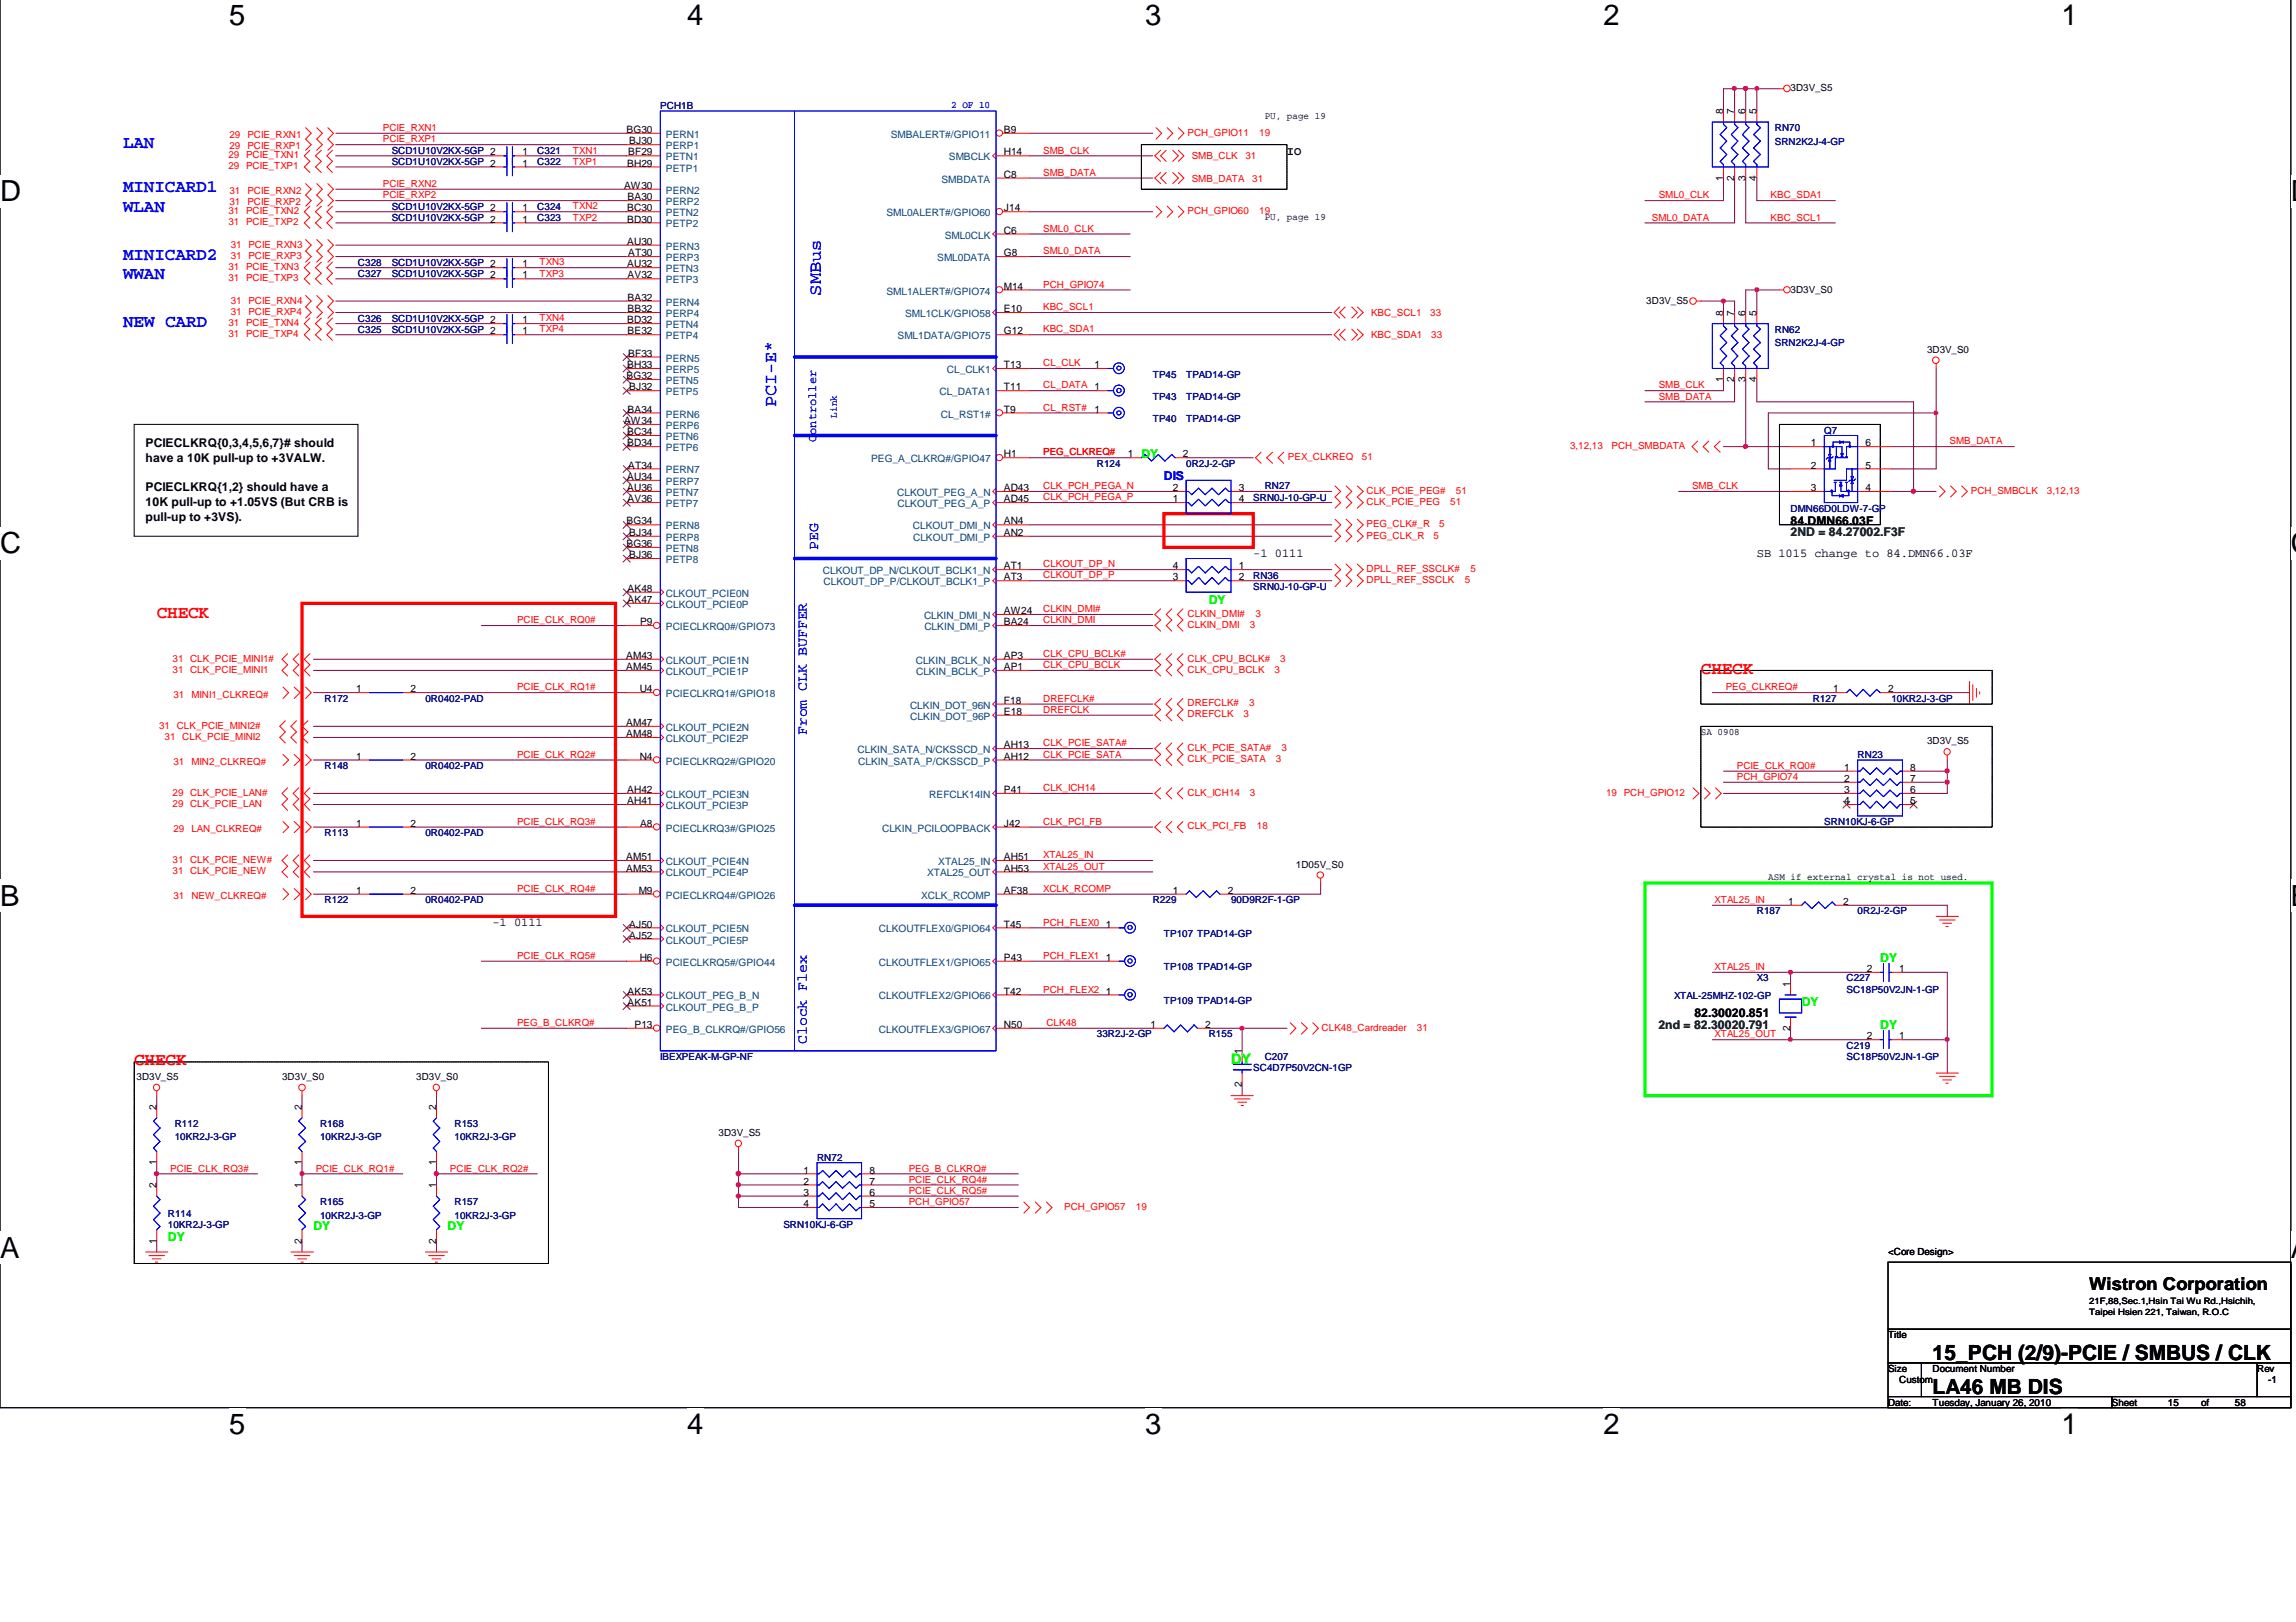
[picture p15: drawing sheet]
<svg xmlns="http://www.w3.org/2000/svg" width="297mm" height="210mm" viewBox="0 0 297 210" stroke-linecap="round" stroke-linejoin="round" font-family="sans-serif">
<defs><g id="words">
<g font-size="3.8">
<text x="29.6" y="3.3">5</text>
<text x="88.9" y="3.3">4</text>
<text x="148.2" y="3.3">3</text>
<text x="207.4" y="3.3">2</text>
<text x="266.7" y="3.3">1</text>
<text x="0" y="26">D</text>
<text x="296.4" y="26">D</text>
<text x="0" y="71.6">C</text>
<text x="296.4" y="71.6">C</text>
<text x="0" y="117.2">B</text>
<text x="296.4" y="117.2">B</text>
<text x="0" y="162.7">A</text>
<text x="296.4" y="162.7">A</text>
<text x="29.6" y="185.6">5</text>
<text x="88.9" y="185.6">4</text>
<text x="148.2" y="185.6">3</text>
<text x="207.4" y="185.6">2</text>
<text x="266.7" y="185.6">1</text>
</g>
<g font-size="2.7">
<text x="250" y="176">15_PCH (2/9)-PCIE / SMBUS / CLK</text>
<text x="250" y="180.4">LA46 MB DIS</text>
</g>
<g font-size="2.3" fill="#00f">
<text x="15.9" y="19.1">LAN</text>
<text x="15.9" y="24.9">MINICARD1</text>
<text x="15.9" y="27.4">WLAN</text>
<text x="15.9" y="33.6">MINICARD2</text>
<text x="15.9" y="36.1">WWAN</text>
<text x="106.2" y="38.2" transform="rotate(-90 106.2 38.2)">SMBus</text>
<text x="15.9" y="42.3">NEW CARD</text>
<text x="100.4" y="52.7" transform="rotate(-90 100.4 52.7)">PCI-E*</text>
</g>
<g font-size="2.3" fill="#f00">
<text x="20.3" y="79.9">CHECK</text>
<text x="220" y="87.2">CHECK</text>
<text x="17.4" y="137.9">CHECK</text>
</g>
<text font-size="2.3" x="270.3" y="166.9">Wistron Corporation</text>
<g font-size="1.9" fill="#00f">
<text x="105.8" y="71.1" transform="rotate(-90 105.8 71.1)">PEG</text>
<text x="104.4" y="95.1" transform="rotate(-90 104.4 95.1)">From CLK BUFFER</text>
<text x="104.4" y="135.1" transform="rotate(-90 104.4 135.1)">Clock Flex</text>
</g>
<text font-size="1.9" fill="#0f0" x="159.3" y="137.7">DY</text>
<g font-size="1.6">
<text x="166.5" y="20">IO</text>
<text x="18.8" y="57.8">PCIECLKRQ{0,3,4,5,6,7}# should</text>
<text x="18.8" y="59.7">have a 10K pull-up to +3VALW.</text>
<text x="18.8" y="63.6">PCIECLKRQ{1,2} should have a</text>
<text x="18.8" y="65.5">10K pull-up to +1.05VS (But CRB is</text>
<text x="18.8" y="67.4">pull-up to +3VS).</text>
<text x="231.6" y="68">84.DMN66.03F</text>
<text x="162.1" y="72.1">-1 0111</text>
<text x="227.3" y="72.1">SB 1015 change to 84.DMN66.03F</text>
<text x="63.7" y="119.8">-1 0111</text>
<text x="219.2" y="131.7">82.30020.851</text>
</g>
<g font-size="1.6" fill="#00f">
<text x="105.6" y="57.2" transform="rotate(-90 105.6 57.2)">Controller</text>
<text x="150.6" y="62.2">DIS</text>
</g>
<g font-size="1.6" fill="#0f0">
<text x="147.7" y="59.3">DY</text>
<text x="156.4" y="78.1">DY</text>
<text x="243.2" y="124.4">DY</text>
<text x="233.1" y="130.2">DY</text>
<text x="243.2" y="133.1">DY</text>
<text x="21.7" y="160.6">DY</text>
<text x="40.6" y="159.2">DY</text>
<text x="57.9" y="159.2">DY</text>
</g>
<g font-size="1.6" fill="#008000">
<text x="231.6" y="69.4">2ND = 84.27002.F3F</text>
<text x="214.5" y="133.1">2nd = 82.30020.791</text>
</g>
<g font-size="1.3">
<text x="231.6" y="11.8">3D3V_S5</text>
<text x="81.1" y="17.2">BG30</text>
<text x="129.9" y="17.2">B9</text>
<text x="163.6" y="15.4">PU, page 19</text>
<text x="222.9" y="14.8" transform="rotate(-90 222.9 14.8)">8</text>
<text x="224.4" y="14.8" transform="rotate(-90 224.4 14.8)">7</text>
<text x="225.8" y="14.8" transform="rotate(-90 225.8 14.8)">6</text>
<text x="227.2" y="14.8" transform="rotate(-90 227.2 14.8)">5</text>
<text x="67.6" y="20.1">1</text>
<text x="67.6" y="21.6">1</text>
<text x="81.2" y="21.6">BH29</text>
<text x="81.3" y="20.1">BF29</text>
<text x="81.4" y="18.7">BJ30</text>
<text x="129.9" y="20.1">H14</text>
<text x="129.9" y="23">C8</text>
<text x="222.9" y="23.4" transform="rotate(-90 222.9 23.4)">1</text>
<text x="224.4" y="23.4" transform="rotate(-90 224.4 23.4)">2</text>
<text x="225.8" y="23.4" transform="rotate(-90 225.8 23.4)">3</text>
<text x="227.2" y="23.4" transform="rotate(-90 227.2 23.4)">4</text>
<text x="67.6" y="27.4">1</text>
<text x="67.6" y="28.8">1</text>
<text x="80.7" y="24.4">AW30</text>
<text x="81.2" y="27.4">BC30</text>
<text x="81.2" y="28.8">BD30</text>
<text x="81.2" y="25.9">BA30</text>
<text x="129.9" y="27.4">J14</text>
<text x="163.6" y="28.5">PU, page 19</text>
<text x="67.6" y="34.6">1</text>
<text x="81.2" y="31.7">AU30</text>
<text x="81.2" y="34.6">AU32</text>
<text x="81.3" y="33.2">AT30</text>
<text x="129.9" y="30.2">C6</text>
<text x="129.9" y="33.2">G8</text>
<text x="67.6" y="41.8">1</text>
<text x="67.6" y="36">1</text>
<text x="81.2" y="41.8">BD32</text>
<text x="81.2" y="38.9">BA32</text>
<text x="81.2" y="40.4">BB32</text>
<text x="81.2" y="36">AV32</text>
<text x="129.9" y="37.5">M14</text>
<text x="129.9" y="40.4">E10</text>
<text x="213" y="39.3">3D3V_S5</text>
<text x="222.9" y="40.9" transform="rotate(-90 222.9 40.9)">8</text>
<text x="224.4" y="40.9" transform="rotate(-90 224.4 40.9)">7</text>
<text x="225.8" y="40.9" transform="rotate(-90 225.8 40.9)">6</text>
<text x="227.2" y="40.9" transform="rotate(-90 227.2 40.9)">5</text>
<text x="231.6" y="37.9">3D3V_S0</text>
<text x="67.6" y="43.3">1</text>
<text x="81.2" y="47.6">BH33</text>
<text x="81.2" y="43.3">BE32</text>
<text x="81.3" y="46.2">BF33</text>
<text x="129.9" y="47.6">T13</text>
<text x="129.9" y="43.3">G12</text>
<text x="141.6" y="47.6">1</text>
<text x="249.3" y="45.6">3D3V_S0</text>
<text x="81.1" y="49.1">BG32</text>
<text x="81.2" y="53.4">BA34</text>
<text x="81.4" y="50.5">BJ32</text>
<text x="129.9" y="50.5">T11</text>
<text x="129.9" y="53.4">T9</text>
<text x="141.6" y="53.4">1</text>
<text x="222.9" y="49.5" transform="rotate(-90 222.9 49.5)">1</text>
<text x="224.4" y="49.5" transform="rotate(-90 224.4 49.5)">2</text>
<text x="225.8" y="49.5" transform="rotate(-90 225.8 49.5)">3</text>
<text x="227.2" y="49.5" transform="rotate(-90 227.2 49.5)">4</text>
<text x="80.7" y="54.9">AW34</text>
<text x="81.2" y="56.3">BC34</text>
<text x="81.2" y="57.8">BD34</text>
<text x="129.9" y="59.2">H1</text>
<text x="145.9" y="59.2">1</text>
<text x="153" y="59.2">2</text>
<text x="234.3" y="57.8">1</text>
<text x="241.3" y="57.8">6</text>
<text x="81.2" y="62.1">AU34</text>
<text x="81.2" y="63.6">AU36</text>
<text x="81.2" y="65">AV36</text>
<text x="81.3" y="60.6">AT34</text>
<text x="129.9" y="63.6">AD43</text>
<text x="129.9" y="65">AD45</text>
<text x="151.7" y="65">1</text>
<text x="151.7" y="63.6">2</text>
<text x="160.3" y="63.6">3</text>
<text x="160.3" y="65">4</text>
<text x="234.3" y="60.6">2</text>
<text x="234.3" y="63.6">3</text>
<text x="241.3" y="63.6">4</text>
<text x="241.3" y="60.6">5</text>
<text x="81.1" y="67.9">BG34</text>
<text x="81.1" y="70.8">BG36</text>
<text x="81.4" y="69.4">BJ34</text>
<text x="129.9" y="67.9">AN4</text>
<text x="129.9" y="69.4">AN2</text>
<text x="81.2" y="76.6">AK48</text>
<text x="81.4" y="72.2">BJ36</text>
<text x="129.9" y="73.7">AT1</text>
<text x="129.9" y="75.1">AT3</text>
<text x="151.7" y="75.1">3</text>
<text x="151.7" y="73.7">4</text>
<text x="160.3" y="73.7">1</text>
<text x="160.3" y="75.1">2</text>
<text x="81.2" y="78">AK47</text>
<text x="82.8" y="80.9">P9</text>
<text x="129.9" y="79.5">AW24</text>
<text x="129.9" y="80.9">BA24</text>
<text x="46.1" y="89.6">1</text>
<text x="53.1" y="89.6">2</text>
<text x="81" y="85.3">AM43</text>
<text x="81" y="86.7">AM45</text>
<text x="82.8" y="89.6">U4</text>
<text x="129.9" y="85.3">AP3</text>
<text x="129.9" y="86.7">AP1</text>
<text x="237.2" y="89.6">1</text>
<text x="244.3" y="89.6">2</text>
<text x="81" y="94">AM47</text>
<text x="81" y="95.4">AM48</text>
<text x="129.9" y="91.1">F18</text>
<text x="129.9" y="92.5">E18</text>
<text x="220" y="95.1">SA 0908</text>
<text x="46.1" y="98.3">1</text>
<text x="53.1" y="98.3">2</text>
<text x="82.8" y="98.3">N4</text>
<text x="129.9" y="96.8">AH13</text>
<text x="129.9" y="98.3">AH12</text>
<text x="238.6" y="99.8">1</text>
<text x="238.6" y="101.2">2</text>
<text x="247.1" y="101.2">7</text>
<text x="247.1" y="99.8">8</text>
<text x="249.3" y="96.3">3D3V_S5</text>
<text x="46.1" y="107">1</text>
<text x="53.1" y="107">2</text>
<text x="81.2" y="102.6">AH42</text>
<text x="81.2" y="104.1">AH41</text>
<text x="82.8" y="107">A8</text>
<text x="129.9" y="102.6">P41</text>
<text x="129.9" y="107">J42</text>
<text x="238.6" y="102.6">3</text>
<text x="238.6" y="104.1">4</text>
<text x="247.1" y="104.1">5</text>
<text x="247.1" y="102.6">6</text>
<text x="81" y="111.3">AM51</text>
<text x="81" y="112.8">AM53</text>
<text x="129.9" y="111.3">AH51</text>
<text x="129.9" y="112.8">AH53</text>
<text x="167.6" y="112.3">1D05V_S0</text>
<text x="228.8" y="113.9">ASM if external crystal is not used.</text>
<text x="46.1" y="115.7">1</text>
<text x="53.1" y="115.7">2</text>
<text x="82.6" y="115.7">M9</text>
<text x="129.9" y="115.7">AF38</text>
<text x="151.7" y="115.7">1</text>
<text x="158.8" y="115.7">2</text>
<text x="231.4" y="117.1">1</text>
<text x="238.5" y="117.1">2</text>
<text x="81.4" y="120">AJ50</text>
<text x="81.4" y="121.5">AJ52</text>
<text x="82.8" y="124.3">H6</text>
<text x="129.9" y="120">T45</text>
<text x="129.9" y="124.3">P43</text>
<text x="143" y="124.3">1</text>
<text x="143" y="120">1</text>
<text x="241.5" y="125.8">2</text>
<text x="245.7" y="125.8">1</text>
<text x="81.2" y="130.1">AK51</text>
<text x="81.2" y="128.7">AK53</text>
<text x="129.9" y="128.7">T42</text>
<text x="143" y="128.7">1</text>
<text x="231.6" y="127.7" transform="rotate(-90 231.6 127.7)">1</text>
<text x="82.1" y="133">P13</text>
<text x="129.9" y="133">N50</text>
<text x="148.8" y="133">1</text>
<text x="155.9" y="133">2</text>
<text x="160.7" y="136.4" transform="rotate(-90 160.7 136.4)">1</text>
<text x="231.6" y="133.4" transform="rotate(-90 231.6 133.4)">2</text>
<text x="241.5" y="134.5">2</text>
<text x="245.7" y="134.5">1</text>
<text x="17.7" y="139.8">3D3V_S5</text>
<text x="20.2" y="143.7" transform="rotate(-90 20.2 143.7)">2</text>
<text x="36.5" y="139.8">3D3V_S0</text>
<text x="39" y="143.7" transform="rotate(-90 39 143.7)">2</text>
<text x="53.8" y="139.8">3D3V_S0</text>
<text x="56.4" y="143.7" transform="rotate(-90 56.4 143.7)">2</text>
<text x="160.7" y="140.6" transform="rotate(-90 160.7 140.6)">2</text>
<text x="93" y="147">3D3V_S5</text>
<text x="20.2" y="153.8" transform="rotate(-90 20.2 153.8)">2</text>
<text x="20.2" y="150.8" transform="rotate(-90 20.2 150.8)">1</text>
<text x="39" y="153.8" transform="rotate(-90 39 153.8)">1</text>
<text x="39" y="150.8" transform="rotate(-90 39 150.8)">1</text>
<text x="56.4" y="153.8" transform="rotate(-90 56.4 153.8)">1</text>
<text x="56.4" y="150.8" transform="rotate(-90 56.4 150.8)">1</text>
<text x="104" y="151.9">1</text>
<text x="104" y="153.3">2</text>
<text x="104" y="154.7">3</text>
<text x="112.5" y="154.7">6</text>
<text x="112.5" y="153.3">7</text>
<text x="112.5" y="151.9">8</text>
<text x="20.2" y="160.9" transform="rotate(-90 20.2 160.9)">1</text>
<text x="39" y="160.9" transform="rotate(-90 39 160.9)">2</text>
<text x="56.4" y="160.9" transform="rotate(-90 56.4 160.9)">2</text>
<text x="104" y="156.2">4</text>
<text x="112.5" y="156.2">5</text>
<text x="244.3" y="162.4">&lt;Core Design&gt;</text>
<text x="244.3" y="173.2">Title</text>
<text x="244.3" y="177.6">Size</text>
<text x="245.7" y="179">Custom</text>
<text x="250" y="177.6">Document Number</text>
<text x="292" y="177.6">Rev</text>
<text x="293.5" y="179">-1</text>
<text x="244.3" y="181.9">Date:</text>
<text x="250" y="181.9">Tuesday, January 26, 2010</text>
<text x="273.2" y="181.9">Sheet</text>
<text x="280.5" y="181.9">15</text>
<text x="284.8" y="181.9">of</text>
<text x="289.1" y="181.9">58</text>
</g>
<g font-size="1.3" fill="#f00">
<text x="29.7" y="17.9">29</text>
<text x="32" y="17.9">PCIE_RXN1</text>
<text x="49.5" y="16.9">PCIE_RXN1</text>
<text x="153.6" y="17.6">PCH_GPIO11</text>
<text x="162.9" y="17.6">19</text>
<text x="29.5" y="20.5">29 PCIE_TXN1</text>
<text x="29.5" y="21.9">29 PCIE_TXP1</text>
<text x="29.7" y="19.3">29</text>
<text x="32" y="19.3">PCIE_RXP1</text>
<text x="49.5" y="18.4">PCIE_RXP1</text>
<text x="74.1" y="21.3">TXP1</text>
<text x="74.1" y="19.9">TXN1</text>
<text x="135" y="22.7">SMB_DATA</text>
<text x="135" y="19.9">SMB_CLK</text>
<text x="154.2" y="20.6">SMB_CLK</text>
<text x="154.2" y="23.5">SMB_DATA</text>
<text x="161.1" y="20.6">31</text>
<text x="162" y="23.5">31</text>
<text x="29.5" y="27.7">31 PCIE_TXN2</text>
<text x="29.5" y="29.1">31 PCIE_TXP2</text>
<text x="29.7" y="26.6">31</text>
<text x="29.7" y="25.1">31</text>
<text x="32" y="26.6">PCIE_RXP2</text>
<text x="32" y="25.1">PCIE_RXN2</text>
<text x="49.5" y="24.2">PCIE_RXN2</text>
<text x="49.5" y="25.7">PCIE_RXP2</text>
<text x="74.1" y="28.5">TXP2</text>
<text x="74.1" y="27.1">TXN2</text>
<text x="135" y="30">SML0_CLK</text>
<text x="153.6" y="27.7">PCH_GPIO60</text>
<text x="162.9" y="27.7">19</text>
<text x="213.7" y="28.5">SML0_DATA</text>
<text x="214.6" y="25.7">SML0_CLK</text>
<text x="229.1" y="25.7">KBC_SDA1</text>
<text x="229.1" y="28.5">KBC_SCL1</text>
<text x="29.5" y="34.9">31 PCIE_TXN3</text>
<text x="29.8" y="32.1">31 PCIE_RXN3</text>
<text x="29.8" y="33.5">31 PCIE_RXP3</text>
<text x="69.8" y="35.8">TXP3</text>
<text x="69.8" y="34.3">TXN3</text>
<text x="135" y="32.9">SML0_DATA</text>
<text x="29.5" y="36.4">31 PCIE_TXP3</text>
<text x="29.8" y="39.3">31 PCIE_RXN4</text>
<text x="29.8" y="40.7">31 PCIE_RXP4</text>
<text x="69.8" y="41.6">TXN4</text>
<text x="135" y="40.1">KBC_SCL1</text>
<text x="135" y="37.2">PCH_GPIO74</text>
<text x="177.4" y="40.9">KBC_SCL1</text>
<text x="185" y="40.9">33</text>
<text x="29.5" y="42.2">31 PCIE_TXN4</text>
<text x="29.5" y="43.6">31 PCIE_TXP4</text>
<text x="69.8" y="43">TXP4</text>
<text x="135" y="43">KBC_SDA1</text>
<text x="135" y="47.4">CL_CLK</text>
<text x="177.4" y="43.8">KBC_SDA1</text>
<text x="185.2" y="43.8">33</text>
<text x="135" y="50.3">CL_DATA 1</text>
<text x="135" y="53.1">CL_RST#</text>
<text x="214.6" y="51.7">SMB_DATA</text>
<text x="214.6" y="50.3">SMB_CLK</text>
<text x="135" y="58.9">PEG_CLKREQ#</text>
<text x="166.6" y="59.6">PEX_CLKREQ</text>
<text x="176.2" y="59.6">51</text>
<text x="203.1" y="58.1">3,12,13</text>
<text x="208.5" y="58.1">PCH_SMBDATA</text>
<text x="252.2" y="57.5">SMB_DATA</text>
<text x="135" y="63.3">CLK_PCH_PEGA_N</text>
<text x="135" y="64.7">CLK_PCH_PEGA_P</text>
<text x="176.8" y="63.9">CLK_PCIE_PEG#</text>
<text x="176.8" y="65.3">CLK_PCIE_PEG</text>
<text x="187.6" y="65.3">51</text>
<text x="188.3" y="63.9">51</text>
<text x="218.9" y="63.3">SMB_CLK</text>
<text x="255" y="63.9">PCH_SMBCLK</text>
<text x="264.8" y="63.9">3,12,13</text>
<text x="176.8" y="68.3">PEG_CLK#_R</text>
<text x="176.8" y="69.7">PEG_CLK_R</text>
<text x="185.5" y="69.7">5</text>
<text x="186.2" y="68.3">5</text>
<text x="135" y="73.4">CLKOUT_DP_N</text>
<text x="135" y="74.9">CLKOUT_DP_P</text>
<text x="176.8" y="74.1">DPLL_REF_SSCLK#</text>
<text x="176.8" y="75.5">DPLL_REF_SSCLK</text>
<text x="189.5" y="75.5">5</text>
<text x="190.2" y="74.1">5</text>
<text x="66.9" y="80.7">PCIE_CLK_RQ0#</text>
<text x="135" y="79.2">CLKIN_DMI#</text>
<text x="135" y="80.7">CLKIN_DMI</text>
<text x="153.6" y="81.3">CLKIN_DMI</text>
<text x="153.6" y="79.8">CLKIN_DMI#</text>
<text x="161.7" y="81.3">3</text>
<text x="162.4" y="79.8">3</text>
<text x="22.3" y="85.6">31 CLK_PCIE_MINI1#</text>
<text x="22.3" y="87.1">31 CLK_PCIE_MINI1</text>
<text x="66.9" y="89.3">PCIE_CLK_RQ1#</text>
<text x="135" y="86.5">CLK_CPU_BCLK</text>
<text x="135" y="85">CLK_CPU_BCLK#</text>
<text x="153.6" y="87.1">CLK_CPU_BCLK</text>
<text x="153.6" y="85.6">CLK_CPU_BCLK#</text>
<text x="164.9" y="87.1">3</text>
<text x="165.6" y="85.6">3</text>
<text x="223.3" y="89.3">PEG_CLKREQ#</text>
<text x="20.6" y="94.3">31 CLK_PCIE_MINI2#</text>
<text x="21.3" y="95.8">31 CLK_PCIE_MINI2</text>
<text x="22.4" y="90.3">31</text>
<text x="24.8" y="90.3">MINI1_CLKREQ#</text>
<text x="135" y="92.3">DREFCLK</text>
<text x="135" y="90.8">DREFCLK#</text>
<text x="153.6" y="92.9">DREFCLK</text>
<text x="153.6" y="91.4">DREFCLK#</text>
<text x="160.9" y="92.9">3</text>
<text x="161.6" y="91.4">3</text>
<text x="22.4" y="98.9">31</text>
<text x="24.8" y="98.9">MIN2_CLKREQ#</text>
<text x="66.9" y="98.1">PCIE_CLK_RQ2#</text>
<text x="135" y="98.1">CLK_PCIE_SATA</text>
<text x="135" y="96.6">CLK_PCIE_SATA#</text>
<text x="153.6" y="98.7">CLK_PCIE_SATA</text>
<text x="153.6" y="97.2">CLK_PCIE_SATA#</text>
<text x="165.1" y="98.7">3</text>
<text x="165.8" y="97.2">3</text>
<text x="224.7" y="100.9">PCH_GPIO74</text>
<text x="224.7" y="99.5">PCIE_CLK_RQ0#</text>
<text x="22.3" y="103">29 CLK_PCIE_LAN#</text>
<text x="22.3" y="104.5">29 CLK_PCIE_LAN</text>
<text x="22.4" y="107.6">29</text>
<text x="24.8" y="107.6">LAN_CLKREQ#</text>
<text x="66.9" y="106.7">PCIE_CLK_RQ3#</text>
<text x="135" y="102.4">CLK_ICH14</text>
<text x="135" y="106.7">CLK_PCI_FB</text>
<text x="153.6" y="103">CLK_ICH14</text>
<text x="153.6" y="107.3">CLK_PCI_FB</text>
<text x="161.7" y="103">3</text>
<text x="162.6" y="107.3">18</text>
<text x="207.8" y="103">19 PCH_GPIO12</text>
<text x="22.3" y="111.7">31 CLK_PCIE_NEW#</text>
<text x="22.3" y="113.1">31 CLK_PCIE_NEW</text>
<text x="135" y="111.1">XTAL25_IN</text>
<text x="135" y="112.5">XTAL25_OUT</text>
<text x="22.4" y="116.3">31</text>
<text x="24.8" y="116.3">NEW_CLKREQ#</text>
<text x="66.9" y="115.4">PCIE_CLK_RQ4#</text>
<text x="135" y="115.4">XCLK_RCOMP</text>
<text x="135" y="119.8">PCH_FLEX0</text>
<text x="221.8" y="116.9">XTAL25_IN</text>
<text x="66.9" y="124.1">PCIE_CLK_RQ5#</text>
<text x="135" y="124.1">PCH_FLEX1</text>
<text x="221.8" y="125.5">XTAL25_IN</text>
<text x="135" y="128.5">PCH_FLEX2</text>
<text x="66.9" y="132.8">PEG_B_CLKRQ#</text>
<text x="135.4" y="132.8">CLK48</text>
<text x="171" y="133.4">CLK48_Cardreader</text>
<text x="183.3" y="133.4">31</text>
<text x="221.8" y="134.3">XTAL25_OUT</text>
<text x="22" y="151.6">PCIE_CLK_RQ3#</text>
<text x="40.9" y="151.6">PCIE_CLK_RQ1#</text>
<text x="58.2" y="151.6">PCIE_CLK_RQ2#</text>
<text x="117.6" y="151.6">PEG_B_CLKRQ#</text>
<text x="117.6" y="154.5">PCIE_CLK_RQ5#</text>
<text x="117.6" y="153">PCIE_CLK_RQ4#</text>
<text x="117.6" y="156">PCH_GPIO57</text>
<text x="137.7" y="156.6">PCH_GPIO57</text>
<text x="146.9" y="156.6">19</text>
</g>
<g font-size="1.3" fill="#000080">
<text x="85.4" y="14.1">PCH1B</text>
<text x="229.6" y="17">RN70</text>
<text x="50.7" y="19.9">SCD1U10V2KX-5GP 2</text>
<text x="50.7" y="21.4">SCD1U10V2KX-5GP 2</text>
<text x="69.5" y="19.9">C321</text>
<text x="69.5" y="21.4">C322</text>
<text x="229.6" y="18.7">SRN2K2J-4-GP</text>
<text x="50.7" y="27.1">SCD1U10V2KX-5GP 2</text>
<text x="50.7" y="28.6">SCD1U10V2KX-5GP 2</text>
<text x="69.5" y="27.1">C324</text>
<text x="69.5" y="28.6">C323</text>
<text x="46.3" y="34.4">C328</text>
<text x="46.3" y="35.8">C327</text>
<text x="50.7" y="34.4">SCD1U10V2KX-5GP 2</text>
<text x="50.7" y="35.8">SCD1U10V2KX-5GP 2</text>
<text x="46.3" y="41.6">C326</text>
<text x="50.7" y="41.6">SCD1U10V2KX-5GP 2</text>
<text x="46.3" y="43.1">C325</text>
<text x="50.7" y="43.1">SCD1U10V2KX-5GP 2</text>
<text x="229.6" y="43.1">RN62</text>
<text x="229.6" y="44.8">SRN2K2J-4-GP</text>
<text x="149.1" y="51.7">TP43</text>
<text x="149.1" y="48.9">TP45</text>
<text x="153.5" y="51.7">TPAD14-GP</text>
<text x="153.5" y="48.9">TPAD14-GP</text>
<text x="149.1" y="54.6">TP40</text>
<text x="153.5" y="54.6">TPAD14-GP</text>
<text x="236" y="56.1">Q7</text>
<text x="141.9" y="60.4">R124</text>
<text x="153.5" y="60.4">0R2J-2-GP</text>
<text x="162.1" y="64.8">SRN0J-10-GP-U</text>
<text x="163.6" y="63.3">RN27</text>
<text x="231.6" y="66.2">DMN66D0LDW-7-GP</text>
<text x="162.1" y="74.9">RN36</text>
<text x="162.1" y="76.3">SRN0J-10-GP-U</text>
<text x="42" y="90.8">R172</text>
<text x="55" y="90.8">0R0402-PAD</text>
<text x="234.5" y="90.8">R127</text>
<text x="244.7" y="90.8">10KR2J-3-GP</text>
<text x="42" y="99.5">R148</text>
<text x="55" y="99.5">0R0402-PAD</text>
<text x="240.3" y="98.1">RN23</text>
<text x="236" y="106.8">SRN10KJ-6-GP</text>
<text x="42" y="108.2">R113</text>
<text x="55" y="108.2">0R0402-PAD</text>
<text x="42" y="116.9">R122</text>
<text x="55" y="116.9">0R0402-PAD</text>
<text x="149.1" y="116.9">R229</text>
<text x="159.3" y="116.9">90D9R2F-1-GP</text>
<text x="227.3" y="118.3">R187</text>
<text x="240.3" y="118.3">0R2J-2-GP</text>
<text x="150.6" y="125.6">TP108 TPAD14-GP</text>
<text x="150.6" y="121.3">TP107 TPAD14-GP</text>
<text x="150.6" y="129.9">TP109 TPAD14-GP</text>
<text x="216.6" y="129.3">XTAL-25MHZ-102-GP</text>
<text x="227.3" y="127">X3</text>
<text x="238.9" y="127">C227</text>
<text x="238.9" y="128.5">SC18P50V2JN-1-GP</text>
<text x="85.4" y="137.2">IBEXPEAK-M-GP-NF</text>
<text x="141.9" y="134.3">33R2J-2-GP</text>
<text x="156.4" y="134.3">R155</text>
<text x="163.6" y="137.2">C207</text>
<text x="238.9" y="135.7">C219</text>
<text x="238.9" y="137.2">SC18P50V2JN-1-GP</text>
<text x="162.1" y="138.6">SC4D7P50V2CN-1GP</text>
<text x="22.6" y="145.9">R112</text>
<text x="22.6" y="147.6">10KR2J-3-GP</text>
<text x="41.4" y="145.9">R168</text>
<text x="41.4" y="147.6">10KR2J-3-GP</text>
<text x="58.8" y="145.9">R153</text>
<text x="58.8" y="147.6">10KR2J-3-GP</text>
<text x="41.4" y="156">R165</text>
<text x="58.8" y="156">R157</text>
<text x="105.7" y="150.2">RN72</text>
<text x="21.7" y="157.5">R114</text>
<text x="21.7" y="158.9">10KR2J-3-GP</text>
<text x="41.4" y="157.7">10KR2J-3-GP</text>
<text x="58.8" y="157.7">10KR2J-3-GP</text>
<text x="101.3" y="158.9">SRN10KJ-6-GP</text>
</g>
<g font-size="1.3" fill="#004080">
<text x="86.1" y="17.8">PERN1</text>
<text x="115.2" y="17.8">SMBALERT#/GPIO11</text>
<text x="86.1" y="19.3">PERP1</text>
<text x="86.1" y="20.8">PETN1</text>
<text x="86.1" y="22.2">PETP1</text>
<text x="121.8" y="23.6">SMBDATA</text>
<text x="122.8" y="20.8">SMBCLK</text>
<text x="86.1" y="25.1">PERN2</text>
<text x="86.1" y="26.6">PERP2</text>
<text x="86.1" y="28">PETN2</text>
<text x="86.1" y="29.4">PETP2</text>
<text x="114.7" y="28">SML0ALERT#/GPIO60</text>
<text x="86.1" y="32.3">PERN3</text>
<text x="86.1" y="33.8">PERP3</text>
<text x="86.1" y="35.2">PETN3</text>
<text x="121.2" y="33.8">SML0DATA</text>
<text x="122.2" y="30.9">SML0CLK</text>
<text x="86.1" y="39.6">PERN4</text>
<text x="86.1" y="41">PERP4</text>
<text x="86.1" y="36.7">PETP3</text>
<text x="114.7" y="38.1">SML1ALERT#/GPIO74</text>
<text x="117.1" y="41">SML1CLK/GPIO58</text>
<text x="86.1" y="46.8">PERN5</text>
<text x="86.1" y="42.5">PETN4</text>
<text x="86.1" y="43.9">PETP4</text>
<text x="116.1" y="43.9">SML1DATA/GPIO75</text>
<text x="86.1" y="48.3">PERP5</text>
<text x="86.1" y="49.7">PETN5</text>
<text x="86.1" y="51.2">PETP5</text>
<text x="121.5" y="51.2">CL_DATA1</text>
<text x="122.5" y="48.3">CL_CLK1</text>
<text x="86.1" y="54">PERN6</text>
<text x="86.1" y="55.5">PERP6</text>
<text x="86.1" y="57">PETN6</text>
<text x="86.1" y="58.4">PETP6</text>
<text x="112.7" y="59.8">PEG_A_CLKRQ#/GPIO47</text>
<text x="121.7" y="54">CL_RST1#</text>
<text x="86.1" y="61.3">PERN7</text>
<text x="86.1" y="62.8">PERP7</text>
<text x="86.1" y="64.2">PETN7</text>
<text x="86.1" y="65.6">PETP7</text>
<text x="116.1" y="64.2">CLKOUT_PEG_A_N</text>
<text x="116.1" y="65.6">CLKOUT_PEG_A_P</text>
<text x="86.1" y="68.5">PERN8</text>
<text x="86.1" y="70">PERP8</text>
<text x="86.1" y="71.4">PETN8</text>
<text x="118.1" y="68.5">CLKOUT_DMI_N</text>
<text x="118.2" y="70">CLKOUT_DMI_P</text>
<text x="86.1" y="72.9">PETP8</text>
<text x="86.1" y="77.2">CLKOUT_PCIE0N</text>
<text x="106.5" y="74.3">CLKOUT_DP_N/CLKOUT_BCLK1_N</text>
<text x="106.6" y="75.7">CLKOUT_DP_P/CLKOUT_BCLK1_P</text>
<text x="86.1" y="78.7">CLKOUT_PCIE0P</text>
<text x="86.1" y="81.5">PCIECLKRQ0#/GPIO73</text>
<text x="119.5" y="80.1">CLKIN_DMI_N</text>
<text x="119.6" y="81.5">CLKIN_DMI_P</text>
<text x="86.1" y="85.9">CLKOUT_PCIE1N</text>
<text x="86.1" y="87.3">CLKOUT_PCIE1P</text>
<text x="118.5" y="85.9">CLKIN_BCLK_N</text>
<text x="118.5" y="87.3">CLKIN_BCLK_P</text>
<text x="86.1" y="94.6">CLKOUT_PCIE2N</text>
<text x="86.1" y="90.2">PCIECLKRQ1#/GPIO18</text>
<text x="117.7" y="91.7">CLKIN_DOT_96N</text>
<text x="117.8" y="93.1">CLKIN_DOT_96P</text>
<text x="86.1" y="96">CLKOUT_PCIE2P</text>
<text x="86.1" y="98.9">PCIECLKRQ2#/GPIO20</text>
<text x="111" y="97.5">CLKIN_SATA_N/CKSSCD_N</text>
<text x="111" y="98.9">CLKIN_SATA_P/CKSSCD_P</text>
<text x="86.1" y="103.3">CLKOUT_PCIE3N</text>
<text x="86.1" y="104.7">CLKOUT_PCIE3P</text>
<text x="86.1" y="107.6">PCIECLKRQ3#/GPIO25</text>
<text x="114.1" y="107.6">CLKIN_PCILOOPBACK</text>
<text x="120.2" y="103.3">REFCLK14IN</text>
<text x="86.1" y="111.9">CLKOUT_PCIE4N</text>
<text x="86.1" y="113.4">CLKOUT_PCIE4P</text>
<text x="119.9" y="113.4">XTAL25_OUT</text>
<text x="121.4" y="111.9">XTAL25_IN</text>
<text x="86.1" y="116.3">PCIECLKRQ4#/GPIO26</text>
<text x="119.2" y="116.3">XCLK_RCOMP</text>
<text x="86.1" y="120.7">CLKOUT_PCIE5N</text>
<text x="86.1" y="122.1">CLKOUT_PCIE5P</text>
<text x="86.1" y="125">PCIECLKRQ5#/GPIO44</text>
<text x="113.7" y="120.7">CLKOUTFLEX0/GPIO64</text>
<text x="113.7" y="125">CLKOUTFLEX1/GPIO65</text>
<text x="86.1" y="130.8">CLKOUT_PEG_B_P</text>
<text x="86.1" y="129.3">CLKOUT_PEG_B_N</text>
<text x="113.7" y="129.3">CLKOUTFLEX2/GPIO66</text>
<text x="86.1" y="133.7">PEG_B_CLKRQ#/GPIO56</text>
<text x="113.7" y="133.7">CLKOUTFLEX3/GPIO67</text>
</g>
<g font-size="1.3" fill="#00f">
<text x="123.1" y="14">2 OF 10</text>
<text x="108.2" y="54" transform="rotate(-90 108.2 54)">Link</text>
</g>
<g font-size="1.1">
<text x="270.3" y="168.8">21F,88,Sec.1,Hsin Tai Wu Rd.,Hsichih,</text>
<text x="270.3" y="170.2">Taipei Hsien 221, Taiwan, R.O.C</text>
</g>
</g></defs>
<path d="M0 -.1v182.3h296.4v-182.3" fill="none" stroke="#000" stroke-width=".13"/>
<g fill="#fff">
<path d="M29.6 -.1h2.1v4.2h-2.1z"/>
<path d="M29.6 182.2h2.1v4.2h-2.1z"/>
<path d="M88.9 -.1h2.1v4.2h-2.1z"/>
<path d="M88.9 182.2h2.1v4.2h-2.1z"/>
<path d="M148.2 -.1h2.1v4.2h-2.1z"/>
<path d="M148.2 182.2h2.1v4.2h-2.1z"/>
<path d="M207.4 -.1h2.1v4.2h-2.1z"/>
<path d="M207.4 182.2h2.1v4.2h-2.1z"/>
<path d="M266.7 -.1h2.1v4.2h-2.1z"/>
<path d="M266.7 182.2h2.1v4.2h-2.1z"/>
<path d="M0 22.7h2.8v4.2h-2.8z"/>
<path d="M296.4 22.7h.7v4.2h-.7z"/>
<path d="M0 68.2h2.8v4.2h-2.8z"/>
<path d="M296.4 68.2h.7v4.2h-.7z"/>
<path d="M0 113.8h2.5v4.2h-2.5z"/>
<path d="M296.4 113.8h.7v4.2h-.7z"/>
<path d="M0 159.4h2.5v4.2h-2.5z"/>
<path d="M296.4 159.4h.7v4.2h-.7z"/>
</g>
<g fill="none" stroke="#800040" stroke-width=".13">
<path d="M43.4 17.2h37.7M43.4 18.7h37.7M133.2 17.2h15.9M224.4 11.5v2.9M225.8 11.5v2.9M227.3 11.5v2.9M230.2 11.5h-7.2v2.9M43.4 39h37.7M43.4 27.4h20.3M43.4 36.1h20.3M43.4 33.2h37.7M43.4 31.7h37.7"/>
<path d="M43.4 34.6h20.3M43.4 28.8h20.3M43.4 26h37.7M43.4 20.2h20.3M43.4 24.5h37.7M43.4 21.6h20.3M68 27.4h13.1M68 36.1h13.1M68 34.6h13.1M68 28.8h13.1M68 20.2h13.1M68 21.6h13.1"/>
<path d="M133.2 27.4h15.9M133.2 33.2h13M133.2 23h15.9M133.2 30.3h13M133.2 20.2h15.9M133.2 37.5h13M220 39h4.4v1.4M223 23v3h-10.2M223 39v1.4M224.4 23v5.8h-11.6M225.8 23v5.8h11.6M227.3 23v3h10.1"/>
<path d="M227.3 37.5v2.9M230.2 37.5h-4.4v2.9M43.4 40.4h37.7M43.4 43.3h20.3M43.4 41.9h20.3M68 43.3h13.1M68 41.9h13.1M133.2 40.4h39.1M133.2 43.3h39.1M133.2 59.2h13M133.2 47.7h8.7M133.2 50.6h8.7"/>
<path d="M133.2 53.4h8.7M153.5 59.2h8.6M223 49.1v1.5h-10.2M223 57.8h8.6M224.4 49.1v2.9h-11.6M225.8 49.1v8.7M227.3 49.1v2.9h20.3v11.6M244.7 57.8h15.9M250.5 53.4h-21.7v7.3h2.8M250.5 47.7v13h-5.8M133.2 63.6h18.8M133.2 69.4h39.1"/>
<path d="M133.2 65h18.8M133.2 67.9h39.1M133.2 73.7h18.8M133.2 75.2h18.8M133.2 79.5h15.9M160.7 63.6h11.6M160.7 65h11.6M160.7 73.7h11.6M160.7 75.2h11.6M217.2 63.6h14.4M244.7 63.6h5.8M40.6 98.4h5.7"/>
<path d="M40.6 86.8h40.5M40.6 85.3h40.5M40.6 89.6h5.7M40.6 94h40.5M40.6 95.4h40.5M53.6 98.4h27.5M53.6 89.6h27.5M62.3 81h18.8M133.2 98.4h15.9M133.2 86.8h15.9M133.2 85.3h15.9M133.2 81h15.9"/>
<path d="M133.2 92.6h15.9M133.2 91.1h15.9M133.2 96.9h15.9M221.5 89.6h15.9M223 99.8h15.9M244.7 89.6h10.1M247.6 99.8h4.3M251.9 98.4v4.3h-4.3M40.6 107h5.7M40.6 115.7h5.7M40.6 102.7h40.5M40.6 104.1h40.5"/>
<path d="M40.6 111.4h40.5M40.6 112.8h40.5M53.6 107h27.5M53.6 115.7h27.5M133.2 107h15.9M133.2 115.7h18.8M133.2 102.7h15.9M133.2 111.4h15.9M133.2 112.8h15.9M170.9 114.3v1.4h-11.6M221.5 117.2h10.1M223 101.2h15.9"/>
<path d="M223 102.7h15.9M238.9 117.2h13v1.4M247.6 101.2h4.3M62.3 133.1h18.8M62.3 124.4h18.8M133.2 133.1h15.9M133.2 124.4h10.1M133.2 120.1h10.1M133.2 128.7h10.1M156.4 133.1h10.1M160.7 133.1v2.9M221.5 125.8h20.3"/>
<path d="M221.5 134.5h20.3M231.6 125.8v1.5M231.6 133.1v1.4M246.1 125.8h5.8v13.1M246.1 134.5h5.8M20.3 141.8v1.4M20.3 150.5v2.8M20.3 151.9h13M39.1 141.8v1.4M39.1 150.5v2.8M39.1 151.9h13M56.5 151.9h13"/>
<path d="M56.5 141.8v1.4M56.5 150.5v2.8M95.5 149v7.3h8.7M95.5 154.8h8.7M95.5 151.9h8.7M95.5 153.3h8.7M112.9 154.8h18.8M112.9 151.9h18.8M112.9 153.3h18.8M112.9 156.3h18.8M160.7 140.3v1.5M20.3 160.6v1.4"/>
<path d="M39.1 160.6v1.4M56.5 160.6v1.4"/>
</g>
<g fill="#f0f" stroke="#f0f" stroke-width=".13">
<circle cx="225.8" cy="11.4" r=".27"/>
<circle cx="222.9" cy="39" r=".27"/>
<circle cx="95.5" cy="154.8" r=".27"/>
<circle cx="247.5" cy="63.6" r=".29"/>
<circle cx="39.1" cy="151.9" r=".27"/>
<circle cx="56.4" cy="151.9" r=".29"/>
<circle cx="227.3" cy="11.4" r=".26"/>
<circle cx="224.4" cy="11.4" r=".27"/>
<circle cx="231.6" cy="125.8" r=".27"/>
<circle cx="231.6" cy="134.5" r=".27"/>
<circle cx="251.9" cy="134.5" r=".27"/>
<circle cx="251.9" cy="99.8" r=".29"/>
<circle cx="95.5" cy="151.9" r=".29"/>
<circle cx="20.2" cy="151.9" r=".29"/>
<circle cx="250.4" cy="53.4" r=".26"/>
<circle cx="225.8" cy="57.8" r=".29"/>
<circle cx="95.5" cy="153.3" r=".29"/>
<circle cx="160.7" cy="133.1" r=".27"/>
<circle cx="227.3" cy="37.5" r=".27"/>
<circle cx="251.9" cy="101.2" r=".29"/>
</g>
<g fill="none" stroke="#f00" stroke-width=".13">
<path d="M39.5 16.5l.8 .7-.8 .8 .8 .7-.8 .7M40.1 19.4l-.7 .8 .7 .7-.7 .7 .7 .7M41 16.5l.7 .7-.7 .8 .7 .7-.7 .7M41.6 19.4l-.8 .8 .8 .7-.8 .7 .8 .7M42.4 16.5l.7 .7-.7 .8 .7 .7-.7 .7M43 19.4l-.7 .8 .7 .7-.7 .7 .7 .7M81.1 17.2h4.3M81.1 18.7h4.3M149.6 16.5l.7 .7-.7 .8M150.2 19.4l-.8 .8 .8 .7M150.9 19.4l-.7 .8 .7 .7M151 16.5l.7 .7-.7 .8"/>
<path d="M151.7 19.4l.7 .8-.7 .7M152.4 19.4l.8 .8-.8 .7M152.4 16.5l.8 .7-.8 .8M230.2 11.5h.6M39.5 23.8l.8 .7-.8 .7 .8 .8-.8 .7M39.5 31l.8 .7-.8 .8 .8 .7-.8 .7M39.5 38.2l.8 .8-.8 .7 .8 .7-.8 .8M40.1 26.7l-.7 .7 .7 .7-.7 .7 .7 .8M40.1 33.9l-.7 .7 .7 .8-.7 .7 .7 .7M41 23.8l.7 .7-.7 .7 .7 .8-.7 .7M41 31l.7 .7-.7 .8 .7 .7-.7 .7M41 38.2l.7 .8-.7 .7 .7 .7-.7 .8"/>
<path d="M41.6 26.7l-.8 .7 .8 .7-.8 .7 .8 .8M41.6 33.9l-.8 .7 .8 .8-.8 .7 .8 .7M42.4 23.8l.7 .7-.7 .7 .7 .8-.7 .7M42.4 31l.7 .7-.7 .8 .7 .7-.7 .7M42.4 38.2l.7 .8-.7 .7 .7 .7-.7 .8M43 26.7l-.7 .7 .7 .7-.7 .7 .7 .8M43 33.9l-.7 .7 .7 .8-.7 .7 .7 .7M63.7 20.2h1.5M63.7 27.4h1.5M63.7 34.6h1.5M63.7 36.1h1.5M66.6 20.2h1.4"/>
<path d="M66.6 27.4h1.4M66.6 34.6h1.4M66.6 36.1h1.4M81.1 39h4.3M81.1 20.2h4.3M81.1 27.4h4.3M81.1 34.6h4.3M81.1 36.1h4.3M81.1 24.5h4.3M81.1 26h4.3M81.1 31.7h4.3M81.1 33.2h4.3"/>
<path d="M81.1 21.6h4.3M81.1 28.8h4.3M149.6 26.7l.7 .7-.7 .7M150.2 22.3l-.8 .7 .8 .8M150.9 22.3l-.7 .7 .7 .8M151 26.7l.7 .7-.7 .7M151.7 22.3l.7 .7-.7 .8M152.4 22.3l.8 .7-.8 .8M152.4 26.7l.8 .7-.8 .7M173.3 39.7l-.7 .7 .7 .8M174 39.7l-.7 .7 .7 .8M174.9 39.7l.7 .7-.7 .8"/>
<path d="M175.6 39.7l.8 .7-.8 .8M219.5 39h.5M230.2 37.5h.6M40.1 41.2l-.7 .7 .7 .7-.7 .7 .7 .7M41.6 41.2l-.8 .7 .8 .7-.8 .7 .8 .7M43 41.2l-.7 .7 .7 .7-.7 .7 .7 .7M63.7 41.9h1.5M63.7 43.3h1.5M66.6 41.9h1.4M66.6 43.3h1.4M81.1 41.9h4.3M81.1 43.3h4.3"/>
<path d="M81.1 50.6h4.3M81.1 40.4h4.3M81.1 46.2h4.3M81.1 47.7h4.3M81.1 53.4h4.3M81.1 54.9h4.3M81.1 49.1h4.3M81.1 56.4h4.3M81.1 57.8h4.3M141.9 50.6h1.4M146.2 59.2h1.5M152 59.2h1.5"/>
<path d="M163.2 58.5l-.8 .7 .8 .8M164.6 58.5l-.7 .7 .7 .8M166.1 58.5l-.7 .7 .7 .8M173.3 42.6l-.7 .7 .7 .7M174 42.6l-.7 .7 .7 .7M174.9 42.6l.7 .7-.7 .7M175.6 42.6l.8 .7-.8 .7M219.6 57.1l-.7 .7 .7 .7M221.1 57.1l-.8 .7 .8 .7M222.5 57.1l-.7 .7 .7 .7M250.5 47.1v.6M81.1 60.7h4.3"/>
<path d="M81.1 62.2h4.3M81.1 67.9h4.3M81.1 69.4h4.3M81.1 63.6h4.3M81.1 65h4.3M81.1 70.8h4.3M81.1 72.3h4.3M150.2 78.8l-.8 .7 .8 .7-.8 .8 .8 .7M151.6 78.8l-.7 .7 .7 .7-.7 .8 .7 .7M152 73.7h1.5M152 75.2h1.5M153 78.8l-.7 .7 .7 .7-.7 .8 .7 .7"/>
<path d="M159.3 73.7h1.4M159.3 75.2h1.4M172.7 62.9l.7 .7-.7 .7 .7 .7-.7 .8M172.7 73l.7 .7-.7 .7 .7 .8-.7 .7M172.7 67.2l.7 .7-.7 .8 .7 .7-.7 .7M174.2 62.9l.7 .7-.7 .7 .7 .7-.7 .8M174.2 73l.7 .7-.7 .7 .7 .8-.7 .7M174.2 67.2l.7 .7-.7 .8 .7 .7-.7 .7M175.6 62.9l.8 .7-.8 .7 .8 .7-.8 .8M175.6 73l.8 .7-.8 .7 .8 .8-.8 .7M175.6 67.2l.8 .7-.8 .8 .8 .7-.8 .7M250.9 62.9l.7 .7-.7 .7"/>
<path d="M252.3 62.9l.8 .7-.8 .7M253.8 62.9l.7 .7-.7 .7M36.6 88.9l.7 .7-.7 .8M36.6 97.6l.7 .8-.7 .7M36.9 93.3l-.7 .7 .7 .7-.7 .7 .7 .8M37.2 84.6l-.7 .7 .7 .7-.7 .8 .7 .7M38.1 88.9l.7 .7-.7 .8M38.1 97.6l.7 .8-.7 .7M38.4 93.3l-.8 .7 .8 .7-.8 .7 .8 .8M38.7 84.6l-.8 .7 .8 .7-.8 .8 .8 .7M39.5 88.9l.8 .7-.8 .8M39.5 97.6l.8 .8-.8 .7"/>
<path d="M39.8 93.3l-.7 .7 .7 .7-.7 .7 .7 .8M40.1 84.6l-.7 .7 .7 .7-.7 .8 .7 .7M46.3 98.4h1.5M52.1 98.4h1.5M150.2 96.2l-.8 .7 .8 .7-.8 .8 .8 .7M150.2 90.4l-.8 .7 .8 .7-.8 .8 .8 .7M150.2 84.6l-.8 .7 .8 .7-.8 .8 .8 .7M151.6 96.2l-.7 .7 .7 .7-.7 .8 .7 .7M151.6 90.4l-.7 .7 .7 .7-.7 .8 .7 .7M151.6 84.6l-.7 .7 .7 .7-.7 .8 .7 .7M153 96.2l-.7 .7 .7 .7-.7 .8 .7 .7M153 90.4l-.7 .7 .7 .7-.7 .8 .7 .7"/>
<path d="M153 84.6l-.7 .7 .7 .7-.7 .8 .7 .7M251.9 97.8v.6M254.8 88.2v2.9M255.2 88.6v2M255.7 89.1v1.1M256.1 89.5v.3M36.6 106.3l.7 .7-.7 .8M36.6 115l.7 .7-.7 .7M37.2 102l-.7 .7 .7 .7-.7 .7 .7 .8M37.2 110.6l-.7 .8 .7 .7-.7 .7 .7 .8M38.1 106.3l.7 .7-.7 .8M38.1 115l.7 .7-.7 .7"/>
<path d="M38.7 102l-.8 .7 .8 .7-.8 .7 .8 .8M38.7 110.6l-.8 .8 .8 .7-.8 .7 .8 .8M39.5 106.3l.8 .7-.8 .8M39.5 115l.8 .7-.8 .7M40.1 102l-.7 .7 .7 .7-.7 .7 .7 .8M40.1 110.6l-.7 .8 .7 .7-.7 .7 .7 .8M46.3 115.7h1.5M46.3 107h1.5M52.1 115.7h1.5M52.1 107h1.5M150.2 102l-.8 .7 .8 .7M150.2 106.3l-.8 .7 .8 .8"/>
<path d="M151.6 102l-.7 .7 .7 .7M151.6 106.3l-.7 .7 .7 .8M152 115.7h1.5M153 102l-.7 .7 .7 .7M153 106.3l-.7 .7 .7 .8M157.8 115.7h1.5M170.9 113.7v.6M219 102l.8 .7-.8 .7M220.5 102l.7 .7-.7 .7M222 102l.7 .7-.7 .7M231.6 117.2h1.5M237.4 117.2h1.5"/>
<path d="M250.5 118.6h2.9M250.9 119.1h2M251.3 119.5h1.2M251.8 119.9h.3M149.1 133.1h1.5M154.9 133.1h1.5M160.7 136v1.4M160.7 138.9v1.4M166.9 132.3l.7 .8-.7 .7M168.4 132.3l.7 .8-.7 .7M169.8 132.3l.8 .8-.8 .7M231.6 127.3v1.4"/>
<path d="M231.6 131.6v1.5M241.8 134.5h1.4M244.7 134.5h1.4M250.5 138.9h2.9M250.9 139.3h2M251.3 139.8h1.2M20.3 141.2v.6M20.3 143.2v1.5M20.3 149v1.5M20.3 153.3v1.5M20.3 159.1v1.5M39.1 141.2v.6"/>
<path d="M39.1 153.3v1.5M39.1 159.1v1.5M56.5 141.2v.6M56.5 153.3v1.5M56.5 159.1v1.5M95.5 148.4v.6M104.2 151.9h1.5M104.2 153.3h1.5M104.2 154.8h1.5M104.2 156.3h1.5M111.5 151.9h1.4M111.5 153.3h1.4"/>
<path d="M111.5 154.8h1.4M111.5 156.3h1.4M132.5 155.5l.7 .8-.7 .7M133.9 155.5l.8 .8-.8 .7M135.4 155.5l.7 .8-.7 .7M159.3 141.8h2.8M159.7 142.2h2M160.1 142.6h1.2M160.6 143.1h.3M251.8 140.2h.3M18.8 162h2.9M19.3 162.5h2"/>
<path d="M19.7 162.9h1.1M20.1 163.3h.3M37.6 162h3M38.1 162.5h2M38.5 162.9h1.2M38.9 163.3h.3M55 162h2.9M55.5 162.5h2M55.9 162.9h1.1M56.3 163.3h.3"/>
<circle cx="231.2" cy="11.4" r=".43"/>
<circle cx="219" cy="39" r=".43"/>
<circle cx="231.2" cy="37.5" r=".42"/>
<circle cx="250.4" cy="46.6" r=".43"/>
<circle cx="251.9" cy="97.3" r=".42"/>
<circle cx="170.8" cy="113.2" r=".42"/>
<circle cx="20.2" cy="140.7" r=".42"/>
<circle cx="39.1" cy="140.7" r=".43"/>
<circle cx="56.4" cy="140.7" r=".42"/>
<circle cx="95.5" cy="148" r=".42"/>
</g>
<g fill="none" stroke="#000" stroke-width=".13">
<path d="M147.7 18.7h18.8v5.8h-18.8zM17.4 54.9h28.9v14.5h-28.9zM230.2 54.9h13v13h-13zM220 86.8h37.7v4.3h-37.7zM220 94h37.7v13h-37.7zM17.4 137.4h53.6v26.1h-53.6zM244.3 163.3h52.1v8.7h-52.1zM244.3 172h52.1v4.4h-52.1zM244.3 176.4h4.3v4.3h-4.3zM248.6 176.4h43.4v4.3h-43.4zM292 176.4h4.4v4.3h-4.4zM244.3 180.7h28.9v1.5h-28.9z"/>
<path d="M273.2 180.7h23.2v1.5h-23.2z"/>
</g>
<path d="M39.1 78.1h40.5v40.5h-40.5zM150.6 66.5h11.5v4.3h-11.5z" fill="none" stroke="#f00" stroke-width=".42"/>
<path d="M212.8 114.3h44.9v27.5h-44.9z" fill="none" stroke="#0f0" stroke-width=".42"/>
<g fill="none" stroke="#00f" stroke-width=".13">
<path d="M65.6 19v2.3M66.3 19v2.3M65.2 20.2h.4M65.2 27.4h.4M65.2 34.6h.4M65.2 36.1h.4M65.6 26.2v2.3M65.6 33.5v3.7M66.3 20.2h.3M66.3 26.2v2.3M66.3 33.5v3.7M66.3 27.4h.3"/>
<path d="M66.3 34.6h.3M66.3 36.1h.3M65.2 41.9h.4M65.2 43.3h.4M65.6 40.7v3.8M66.3 40.7v3.8M66.3 41.9h.3M66.3 43.3h.3M143.3 50.6h.8M147.7 59.2l.4-.4 .9 .9 .9-.9 .8 .9 .9-.9 .4 .4M153.5 72.3h5.8v4.3h-5.8zM153.5 73.7h.3l.4 .4 .9-.8 .8 .8 .9-.8 .8 .8 .9-.8 .5 .4h.3"/>
<path d="M153.5 75.2h.3l.4 .4 .9-.9 .8 .9 .9-.9 .8 .9 .9-.9 .5 .5h.3M47.8 98.4h4.3M47.8 115.7h4.3M47.8 107h4.3M153.5 115.7l.4-.4 .9 .8 .9-.8 .8 .8 .9-.8 .4 .4M233.1 117.2l.4-.5 .9 .9 .9-.9 .8 .9 .9-.9 .4 .5M150.6 133.1l.4-.5 .9 .9 .8-.9 .9 .9 .9-.9 .4 .5M159.6 137.7h2.3M159.6 138.4h2.3M160.7 137.4v.3M160.7 138.4v.5M230.2 129.3h2.9v1.8h-2.9z"/>
<path d="M230.9 128.7h1.5M230.9 131.6h1.5M243.2 134.5h.5M243.7 133.4v2.3M244.4 134.5h.3M244.4 133.4v2.3M20.3 154.8l.4 .5-.8 .8 .8 .9-.8 .8 .8 .9-.4 .4M20.3 144.7l-.4 .4 .8 .9-.8 .8 .8 .9-.8 .9 .4 .4M39.1 154.8l.4 .5-.8 .8 .8 .9-.8 .8 .8 .9-.4 .4M56.5 154.8l.4 .5-.9 .8 .9 .9-.9 .8 .9 .9-.4 .4M105.7 151.9h.3l.4-.4 .9 .8 .9-.8 .8 .8 .9-.8 .8 .8 .5-.4h.3M105.7 153.3h.3l.4-.4 .9 .9 .9-.9 .8 .9 .9-.9 .8 .9 .5-.5h.3"/>
<path d="M105.7 154.8h.3l.4-.4 .9 .9 .9-.9 .8 .9 .9-.9 .8 .9 .5-.5h.3M105.7 156.3h.3l.4-.5 .9 .9 .9-.9 .8 .9 .9-.9 .8 .9 .5-.4h.3M105.7 150.5h5.8v7.2h-5.8z"/>
<circle cx="144.7" cy="50.5" r=".29"/>
<circle cx="144.8" cy="50.5" r=".7"/>
</g>
<g fill="none" stroke="#804000" stroke-width=".13">
<path d="M80.6 45.8l.9 .9M80.6 47.3l.9 .8M80.6 53l.9 .9M80.6 54.5l.9 .9M80.6 48.7l.9 .9M80.6 50.1l.9 .9M80.6 55.9l.9 .9M80.6 57.4l.9 .9M81.5 45.8l-.9 .9M81.5 47.3l-.9 .8M81.5 53l-.9 .9M81.5 54.5l-.9 .9"/>
<path d="M81.5 48.7l-.9 .9M81.5 50.1l-.9 .9M81.5 55.9l-.9 .9M81.5 57.4l-.9 .9M80.6 60.3l.9 .8M80.6 61.7l.9 .9M80.6 67.5l.9 .9M80.6 69l.9 .9M80.6 63.2l.9 .9M80.6 64.6l.9 .9M80.6 70.4l.9 .9M80.6 71.9l.9 .8"/>
<path d="M81.5 60.3l-.9 .8M81.5 61.7l-.9 .9M81.5 67.5l-.9 .9M81.5 69l-.9 .9M81.5 63.2l-.9 .9M81.5 64.6l-.9 .9M81.5 70.4l-.9 .9M81.5 71.9l-.9 .8"/>
</g>
<circle cx="129.3" cy="17.2" r=".42" fill="#fff" stroke="#f00" stroke-width=".13"/>
<g fill="none" stroke="#f00" stroke-width=".13">
<path d="M128.9 19.7l-.5 .5 .5 .4M129.8 17.2h3.4M128.9 20.2h4.3M128.9 23h4.3M128.9 29.9l-.5 .4 .5 .4M128.9 30.3h4.3M128.9 33.2h4.3M81.1 76.6h4.3M81.1 78.1h4.3M85.4 76.2l.5 .4-.5 .5M85.4 77.7l.5 .4-.5 .4M81.1 85.3h4.3"/>
<path d="M81.1 86.8h4.3M81.1 94h4.3M81.1 95.4h4.3M85.4 84.9l.5 .4-.5 .4M85.4 86.3l.5 .5-.5 .4M85.4 93.6l.5 .4-.5 .4M85.4 95l.5 .4-.5 .5M81.1 102.7h4.3M81.1 104.1h4.3M81.1 111.4h4.3M81.1 112.8h4.3M85.4 102.2l.5 .5-.5 .4"/>
<path d="M85.4 103.7l.5 .4-.5 .4M85.4 110.9l.5 .5-.5 .4M85.4 112.4l.5 .4-.5 .5M85.4 119.6l.5 .5-.5 .4M81.1 120.1h4.3M81.1 121.5h4.3M85.4 121.1l.5 .4-.5 .4"/>
</g>
<path d="M80.6 76.2l.9 .9M80.6 77.7l.9 .8M81.5 76.2l-.9 .9M81.5 77.7l-.9 .8M80.6 119.6l.9 .9M81.5 119.6l-.9 .9M80.6 121.1l.9 .9M81.5 121.1l-.9 .9" fill="none" stroke="#804000" stroke-width=".13"/>
<circle cx="129.3" cy="27.4" r=".42" fill="#fff" stroke="#f00" stroke-width=".13"/>
<path d="M129.8 27.4h3.4M128.9 47.3l-.5 .4 .5 .4M128.9 47.7h4.3M128.9 50.6h4.3" fill="none" stroke="#f00" stroke-width=".13"/>
<circle cx="129.3" cy="53.4" r=".42" fill="#fff" stroke="#f00" stroke-width=".13"/>
<g fill="none" stroke="#f00" stroke-width=".13">
<path d="M129.8 53.4h3.4M128.9 79.1l-.5 .4 .5 .4M128.9 79.5h4.3M128.9 63.2l-.5 .4 .5 .4M128.9 63.6h4.3M128.9 64.6l-.5 .4 .5 .5M128.9 65h4.3M128.9 84.9l-.5 .4 .5 .4M128.9 85.3h4.3M128.9 86.3l-.5 .5 .5 .4M128.9 86.8h4.3M128.9 80.5l-.5 .5 .5 .4"/>
<path d="M128.9 81h4.3M128.9 90.7l-.5 .4 .5 .4M128.9 91.1h4.3M128.9 92.1l-.5 .5 .5 .4M128.9 92.6h4.3M128.9 96.4l-.5 .5 .5 .4M128.9 96.9h4.3M128.9 97.9l-.5 .5 .5 .4M128.9 98.4h4.3M128.9 110.9l-.5 .5 .5 .4M128.9 111.4h4.3M128.9 112.4l-.5 .4 .5 .5"/>
<path d="M128.9 112.8h4.3M128.9 102.2l-.5 .5 .5 .4M128.9 102.7h4.3M128.9 106.6l-.5 .4 .5 .5M128.9 107h4.3"/>
</g>
<circle cx="129.3" cy="59.2" r=".42" fill="#fff" stroke="#f00" stroke-width=".13"/>
<path d="M129.8 59.2h3.4" fill="none" stroke="#f00" stroke-width=".13"/>
<circle cx="85" cy="80.9" r=".42" fill="#fff" stroke="#f00" stroke-width=".13"/>
<path d="M81.1 81h3.4" fill="none" stroke="#f00" stroke-width=".13"/>
<circle cx="85" cy="89.6" r=".42" fill="#fff" stroke="#f00" stroke-width=".13"/>
<path d="M81.1 89.6h3.4" fill="none" stroke="#f00" stroke-width=".13"/>
<circle cx="85" cy="98.3" r=".42" fill="#fff" stroke="#f00" stroke-width=".13"/>
<path d="M81.1 98.4h3.4" fill="none" stroke="#f00" stroke-width=".13"/>
<circle cx="85" cy="107" r=".42" fill="#fff" stroke="#f00" stroke-width=".13"/>
<path d="M81.1 107h3.4" fill="none" stroke="#f00" stroke-width=".13"/>
<circle cx="85" cy="115.7" r=".42" fill="#fff" stroke="#f00" stroke-width=".13"/>
<path d="M81.1 115.7h3.4" fill="none" stroke="#f00" stroke-width=".13"/>
<circle cx="85" cy="124.4" r=".42" fill="#fff" stroke="#f00" stroke-width=".13"/>
<g fill="none" stroke="#f00" stroke-width=".13">
<path d="M128.9 67.5l-.5 .4 .5 .4M128.9 67.9h4.3M128.9 69l-.5 .4 .5 .4M128.9 69.4h4.3M128.9 119.6l-.5 .5 .5 .4M81.1 124.4h3.4M128.9 124.4h4.3M128.9 120.1h4.3M128.9 124l-.5 .4 .5 .4M128.9 128.3l-.5 .4 .5 .5M128.9 128.7h4.3M128.9 132.6l-.5 .5 .5 .4"/>
<path d="M128.9 133.1h4.3"/>
</g>
<circle cx="85" cy="133" r=".42" fill="#fff" stroke="#f00" stroke-width=".13"/>
<path d="M81.1 133.1h3.4M81.1 130.2h4.3M81.1 128.7h4.3M85.4 129.8l.5 .4-.5 .4M85.4 128.3l.5 .4-.5 .5" fill="none" stroke="#f00" stroke-width=".13"/>
<path d="M80.6 129.8l.9 .9M80.6 128.3l.9 .9M81.5 129.8l-.9 .9M81.5 128.3l-.9 .9" fill="none" stroke="#804000" stroke-width=".13"/>
<circle cx="129.3" cy="37.5" r=".42" fill="#fff" stroke="#f00" stroke-width=".13"/>
<g fill="none" stroke="#f00" stroke-width=".13">
<path d="M223 14.4v1.4M224.4 14.4v1.4M225.8 14.4v1.4M227.3 14.4v1.4M63.7 28.8h1.5M63.7 21.6h1.5M66.6 28.8h1.4M66.6 21.6h1.4M129.8 37.5h3.4M223 21.6v1.4M224.4 21.6v1.4M225.8 21.6v1.4"/>
<path d="M227.3 21.6v1.4M128.9 40l-.5 .4 .5 .5M128.9 40.4h4.3M128.9 43.3h4.3M141.9 47.7h1.4M141.9 53.4h1.4M223 40.4v1.5M223 47.7v1.4M224.4 40.4v1.5M224.4 47.7v1.4M225.8 40.4v1.5M225.8 47.7v1.4"/>
<path d="M227.3 40.4v1.5M227.3 47.7v1.4M231.6 57.8h4.4M240.3 57.8h4.4M128.9 74.7l-.5 .5 .5 .4M128.9 75.2h4.3M128.9 73.3l-.5 .4 .5 .4M128.9 73.7h4.3M152 63.6h1.5M152 65h1.5M159.3 63.6h1.4M159.3 65h1.4"/>
<path d="M231.6 60.7h4.4M231.6 63.6h4.4M240.3 60.7h4.4M240.3 63.6h4.4M46.3 89.6h1.5M52.1 89.6h1.5M237.4 89.6h1.5M238.9 99.8h1.4M243.2 89.6h1.5M246.1 99.8h1.5M128.9 115.7h4.3M238.9 101.2h1.4"/>
<path d="M238.9 102.7h1.4M238.9 104.1h1.4M246.1 101.2h1.5M246.1 102.7h1.5M246.1 104.1h1.5M143.3 128.7h1.5M143.3 124.4h1.5M143.3 120.1h1.5M241.8 125.8h1.4M244.7 125.8h1.4M39.1 143.2v1.5M39.1 149v1.5"/>
<path d="M56.5 143.2v1.5M56.5 149v1.5"/>
</g>
<g fill="none" stroke="#00f" stroke-width=".13">
<path d="M85.4 14.4h43.5v121.6h-43.5zM221.5 15.8h7.3v5.8h-7.3zM223 15.8v.3l.4 .4-.9 .9 .9 .9-.9 .8 .9 .9-.9 .9 .5 .4v.3M224.4 15.8v.3l.4 .4-.8 .9 .8 .9-.8 .8 .8 .9-.8 .9 .4 .4v.3M225.8 15.8v.3l.5 .4-.9 .9 .9 .9-.9 .8 .9 .9-.9 .9 .4 .4v.3M227.3 15.8v.3l.5 .4-.9 .9 .9 .9-.9 .8 .9 .9-.9 .9 .4 .4v.3M65.2 28.8h.4M65.2 21.6h.4M65.6 20.5v2.2M65.6 27.7v2.3M66.3 28.8h.3M66.3 20.5v2.2"/>
<path d="M66.3 27.7v2.3M66.3 21.6h.3M143.3 47.7h.8M143.3 53.4h.8M221.5 41.9h7.3v5.8h-7.3zM223 41.9v.3l.4 .4-.9 .8 .9 .9-.9 .9 .9 .9-.9 .9 .5 .4v.3M224.4 41.9v.3l.4 .4-.8 .8 .8 .9-.8 .9 .8 .9-.8 .9 .4 .4v.3M225.8 41.9v.3l.5 .4-.9 .8 .9 .9-.9 .9 .9 .9-.9 .9 .4 .4v.3M227.3 41.9v.3l.5 .4-.9 .8 .9 .9-.9 .9 .9 .9-.9 .9 .4 .4v.3M236 56.4h4.3v8.6h-4.3zM236 57.8h2.3v1.3M236.6 58.8h.3l-.2 .4z"/>
<path d="M236.7 57.8v1M236.7 59.7v1M236.7 59.2l.2 .5h-.3zM237.2 57.8v-.6h2.1v.6M237.2 59.1l-.2 .1h-.6l-.1 .2M237.4 59.1h.3M237.6 57.8v1.3M238 57.1l.5 .1-.5 .2zM238.2 58.7h.3l-.2 .4zM238.2 59.1h.3M238.5 57.1v.3M238.8 59.1h.2"/>
<path d="M239 59.2h-1.6v1.5h-1.4M240.3 57.8h-1.4v1.3M153.5 62.2h5.8v4.3h-5.8zM153.5 63.6h.3l.4 .4 .9-.8 .8 .8 .9-.8 .8 .8 .9-.8 .5 .4h.3M153.5 65h.3l.4 .5 .9-.9 .8 .9 .9-.9 .8 .9 .9-.9 .5 .4h.3M237 63.6v.5h2.2v-.5M237.3 62.4h.3M237.4 62.4v1.2h-1.4M238 64.1l.5-.1v.3zM238 64v.3M238 62.4h.3M238.2 62.4v1.2h2.1"/>
<path d="M238.2 62.4l.1 .5h-.3zM238.8 62.4h.2M238.9 62.4v1.2M239.5 61.7h.3l-.2 .5zM239.6 60.7v1M239.6 62.6v1M239.6 62.2l.2 .4h-.3zM240 62l-.1 .2h-.6l-.1 .1M240.3 60.7h-1.4v1.5h-1.6M47.8 89.6h4.3M238.9 89.6l.4-.4 .9 .9 .8-.9 .9 .9 .9-.9 .4 .4M240.3 99.8h.3l.4-.4 .9 .8 .9-.8 .9 .8 .8-.8 .9 .8 .4-.4h.3"/>
<path d="M240.3 98.4h5.8v7.2h-5.8zM240.3 101.2h.3l.4-.4 .9 .9 .9-.9 .9 .9 .8-.9 .9 .9 .4-.5h.3M240.3 102.7h.3l.4-.5 .9 .9 .9-.9 .9 .9 .8-.9 .9 .9 .4-.4h.3M240.3 104.1h.3l.4-.4 .9 .9 .9-.9 .9 .9 .8-.9 .9 .9 .4-.5h.3M144.8 128.7h.7M144.8 124.4h.7M144.8 120.1h.7M243.2 125.8h.5M243.7 124.7v2.3M244.4 125.8h.3M244.4 124.7v2.3M39.1 144.7l-.4 .4 .8 .9-.8 .8 .8 .9-.8 .9 .4 .4"/>
<path d="M56.5 144.7l-.5 .4 .9 .9-.9 .8 .9 .9-.9 .9 .5 .4"/>
<circle cx="144.7" cy="53.4" r=".71"/>
<circle cx="144.8" cy="47.7" r=".7"/>
<circle cx="144.8" cy="53.4" r=".27"/>
<circle cx="144.8" cy="47.6" r=".27"/>
<circle cx="146.2" cy="124.4" r=".29"/>
<circle cx="146.2" cy="128.7" r=".29"/>
<circle cx="146.2" cy="124.4" r=".7"/>
<circle cx="146.2" cy="128.7" r=".7"/>
<circle cx="146.2" cy="120" r=".7"/>
<circle cx="146.2" cy="120" r=".27"/>
</g>
<path d="M102.8 14.4v47.8M102.8 62.2v73.8" fill="none" stroke="#fff" stroke-width=".13" stroke-dasharray=".3 .1"/>
<path d="M102.8 14.4v47.8M102.8 62.2v73.8" fill="none" stroke="#00f" stroke-width=".13" stroke-dasharray=".3 .1"/>
<path d="M102.8 46.2h26.1M102.8 56.4h26.1M102.8 72.3h26.1M102.8 117.2h26.1" fill="none" stroke="#00f" stroke-width=".42"/>
<path d="M238.5 103.7l.9 .9M239.3 103.7l-.9 .9M247.1 103.7l.9 .9M248 103.7l-.9 .9" fill="none" stroke="#804000" stroke-width=".13"/>
<g fill="#00f" stroke="#00f" stroke-width=".13">
<path d="M239.2 57.7l.2 .1-.1 .1z" fill-rule="evenodd"/>
<path d="M237.1 57.7h.1v.1h-.1z" fill-rule="evenodd"/>
<path d="M236.9 63.5h.2v.1h-.2z" fill-rule="evenodd"/>
<path d="M239 63.5h.2v.1h-.2z" fill-rule="evenodd"/>
<path d="M239.2 57.7l.2 .1-.1 .1z" fill-rule="evenodd"/>
<path d="M237.1 57.7h.1v.1h-.1z" fill-rule="evenodd"/>
<path d="M236.9 63.5h.2v.1h-.2z" fill-rule="evenodd"/>
<path d="M239 63.5h.2v.1h-.2z" fill-rule="evenodd"/>
</g>
<g fill="#f0f" stroke="#f0f" stroke-width=".13">
<circle cx="225.8" cy="11.4" r=".27"/>
<circle cx="222.9" cy="39" r=".27"/>
<circle cx="95.5" cy="154.8" r=".27"/>
<circle cx="247.5" cy="63.6" r=".29"/>
<circle cx="39.1" cy="151.9" r=".27"/>
<circle cx="56.4" cy="151.9" r=".29"/>
<circle cx="227.3" cy="11.4" r=".26"/>
<circle cx="224.4" cy="11.4" r=".27"/>
<circle cx="231.6" cy="125.8" r=".27"/>
<circle cx="231.6" cy="134.5" r=".27"/>
<circle cx="251.9" cy="134.5" r=".27"/>
<circle cx="251.9" cy="99.8" r=".29"/>
<circle cx="95.5" cy="151.9" r=".29"/>
<circle cx="20.2" cy="151.9" r=".29"/>
<circle cx="250.4" cy="53.4" r=".26"/>
<circle cx="225.8" cy="57.8" r=".29"/>
<circle cx="95.5" cy="153.3" r=".29"/>
<circle cx="160.7" cy="133.1" r=".27"/>
<circle cx="227.3" cy="37.5" r=".27"/>
<circle cx="251.9" cy="101.2" r=".29"/>
</g>
<use href="#words"/>
</svg>
